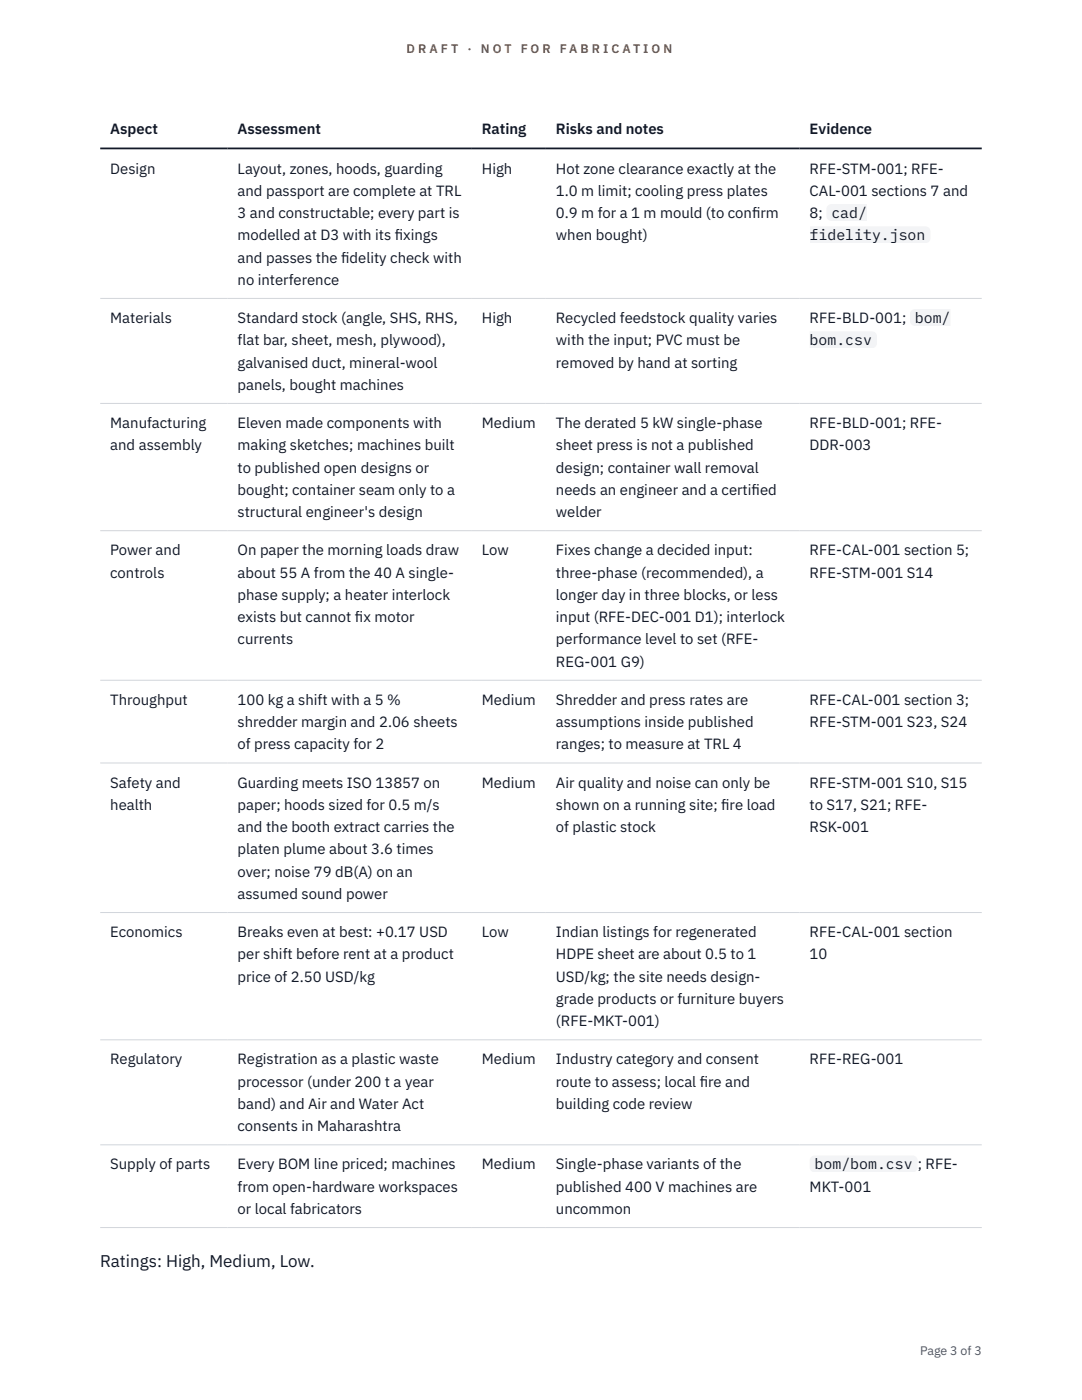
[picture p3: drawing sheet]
<svg xmlns="http://www.w3.org/2000/svg" width="216mm" height="279mm" viewBox="0 0 216 279" stroke-linecap="round" stroke-linejoin="round" font-family="sans-serif">
<defs><g id="words">
<text font-size="3.4" fill="#111827" x="20" y="252.9">Ratings: High, Medium, Low.</text>
<g font-size="3" fill="#111827">
<text x="22" y="26.8">Aspect</text>
<text x="47.4" y="26.8">Assessment</text>
<text x="96.2" y="26.8">Rating</text>
<text x="110.9" y="26.8">Risks and notes</text>
<text x="161.6" y="26.8">Evidence</text>
<text x="22" y="34.6">Design</text>
<text x="47.4" y="34.6">Layout, zones, hoods, guarding</text>
<text x="96.2" y="34.6">High</text>
<text x="110.9" y="34.6">Hot zone clearance exactly at the</text>
<text x="161.6" y="34.6">RFE-STM-001; RFE-</text>
<text x="47.4" y="39.1">and passport are complete at TRL</text>
<text x="110.9" y="39.1">1.0 m limit; cooling press plates</text>
<text x="161.6" y="39.1">CAL-001 sections 7 and</text>
<text x="47.4" y="43.5">3 and constructable; every part is</text>
<text x="47.4" y="48">modelled at D3 with its f</text>
<text x="78.8" y="48">ixings</text>
<text x="110.9" y="43.5">0.9 m for a 1 m mould (to conf</text>
<text x="110.9" y="48">when bought)</text>
<text x="150.1" y="43.5">irm</text>
<text x="161.6" y="43.5">8;</text>
<text x="161.6" y="48">fidelity.json</text>
<text x="165.9" y="43.5">cad/</text>
<text x="47.4" y="52.4">and passes the f</text>
<text x="68.1" y="52.4">idelity check with</text>
<text x="47.4" y="56.9">no interference</text>
<text x="22" y="64.5">Materials</text>
<text x="47.4" y="64.5">Standard stock (angle, SHS, RHS,</text>
<text x="96.2" y="64.5">High</text>
<text x="110.9" y="64.5">Recycled feedstock quality varies</text>
<text x="161.6" y="64.5">RFE-BLD-001;</text>
<text x="182.6" y="64.5">bom/</text>
<text x="47.4" y="68.9">flat bar, sheet, mesh, plywood),</text>
<text x="110.9" y="68.9">with the input; PVC must be</text>
<text x="161.6" y="68.9">bom.csv</text>
<text x="47.4" y="73.4">galvanised duct, mineral-wool</text>
<text x="47.4" y="77.8">panels, bought machines</text>
<text x="110.9" y="73.4">removed by hand at sorting</text>
<text x="22" y="85.4">Manufacturing</text>
<text x="22" y="89.9">and assembly</text>
<text x="47.4" y="85.4">Eleven made components with</text>
<text x="47.4" y="89.9">making sketches; machines built</text>
<text x="96.2" y="85.4">Medium</text>
<text x="110.9" y="85.4">The derated 5 kW single-phase</text>
<text x="110.9" y="89.9">sheet press is not a published</text>
<text x="161.6" y="85.4">RFE-BLD-001; RFE-</text>
<text x="161.6" y="89.9">DDR-003</text>
<text x="47.4" y="94.3">to published open designs or</text>
<text x="110.9" y="94.3">design; container wall removal</text>
<text x="47.4" y="98.8">bought; container seam only to a</text>
<text x="110.9" y="98.8">needs an engineer and a certif</text>
<text x="150" y="98.8">ied</text>
<text x="47.4" y="103.2">structural engineer's design</text>
<text x="110.9" y="103.2">welder</text>
<text x="22" y="110.8">Power and</text>
<text x="47.4" y="110.8">On paper the morning loads draw</text>
<text x="96.2" y="110.8">Low</text>
<text x="110.9" y="110.8">Fixes change a decided input:</text>
<text x="161.6" y="110.8">RFE-CAL-001 section 5;</text>
<text x="22" y="115.3">controls</text>
<text x="47.4" y="115.3">about 55 A from the 40 A single-</text>
<text x="47.4" y="119.7">phase supply; a heater interlock</text>
<text x="110.9" y="115.3">three-phase (recommended), a</text>
<text x="110.9" y="119.7">longer day in three blocks, or less</text>
<text x="161.6" y="115.3">RFE-STM-001 S14</text>
<text x="47.4" y="124.2">exists but cannot f</text>
<text x="70.8" y="124.2">ix motor</text>
<text x="110.9" y="124.2">input (RFE-DEC-001 D1); interlock</text>
<text x="47.4" y="128.6">currents</text>
<text x="110.9" y="128.6">performance level to set (RFE-</text>
<text x="110.9" y="133.1">REG-001 G9)</text>
<text x="22" y="140.7">Throughput</text>
<text x="47.4" y="140.7">100 kg a shift with a 5 %</text>
<text x="96.2" y="140.7">Medium</text>
<text x="110.9" y="140.7">Shredder and press rates are</text>
<text x="161.6" y="140.7">RFE-CAL-001 section 3;</text>
<text x="47.4" y="145.1">shredder margin and 2.06 sheets</text>
<text x="47.4" y="149.6">of press capacity for 2</text>
<text x="110.9" y="145.1">assumptions inside published</text>
<text x="110.9" y="149.6">ranges; to measure at TRL 4</text>
<text x="161.6" y="145.1">RFE-STM-001 S23, S24</text>
<text x="22" y="157.2">Safety and</text>
<text x="22" y="161.6">health</text>
<text x="47.4" y="157.2">Guarding meets ISO 13857 on</text>
<text x="47.4" y="161.6">paper; hoods sized for 0.5 m/s</text>
<text x="96.2" y="157.2">Medium</text>
<text x="110.9" y="157.2">Air quality and noise can only be</text>
<text x="110.9" y="161.6">shown on a running site; f</text>
<text x="143.9" y="161.6">ire load</text>
<text x="161.6" y="157.2">RFE-STM-001 S10, S15</text>
<text x="161.6" y="161.6">to S17, S21; RFE-</text>
<text x="47.4" y="166.1">and the booth extract carries the</text>
<text x="110.9" y="166.1">of plastic stock</text>
<text x="161.6" y="166.1">RSK-001</text>
<text x="47.4" y="170.5">platen plume about 3.6 times</text>
<text x="47.4" y="175">over; noise 79 dB(A) on an</text>
<text x="47.4" y="179.4">assumed sound power</text>
<text x="22" y="187">Economics</text>
<text x="47.4" y="187">Breaks even at best: +0.17 USD</text>
<text x="47.4" y="191.5">per shift before rent at a product</text>
<text x="96.2" y="187">Low</text>
<text x="110.9" y="187">Indian listings for regenerated</text>
<text x="110.9" y="191.5">HDPE sheet are about 0.5 to 1</text>
<text x="161.6" y="187">RFE-CAL-001 section</text>
<text x="161.6" y="191.5">10</text>
<text x="47.4" y="195.9">price of 2.50 USD/kg</text>
<text x="110.9" y="195.9">USD/kg; the site needs design-</text>
<text x="110.9" y="200.4">grade products or furniture buyers</text>
<text x="110.9" y="204.8">(RFE-MKT-001)</text>
<text x="22" y="212.4">Regulatory</text>
<text x="47.4" y="212.4">Registration as a plastic waste</text>
<text x="96.2" y="212.4">Medium</text>
<text x="110.9" y="212.4">Industry category and consent</text>
<text x="161.6" y="212.4">RFE-REG-001</text>
<text x="47.4" y="216.9">processor (under 200 t a year</text>
<text x="47.4" y="221.3">band) and Air and Water Act</text>
<text x="110.9" y="216.9">route to assess; local f</text>
<text x="110.9" y="221.3">building code review</text>
<text x="139.6" y="216.9">ire and</text>
<text x="47.4" y="225.8">consents in Maharashtra</text>
<text x="22" y="233.4">Supply of parts</text>
<text x="47.4" y="233.4">Every BOM line priced; machines</text>
<text x="96.2" y="233.4">Medium</text>
<text x="110.9" y="233.4">Single-phase variants of the</text>
<text x="162.6" y="233.4">bom/bom.csv</text>
<text x="183.1" y="233.4">; RFE-</text>
<text x="47.4" y="237.8">from open-hardware workspaces</text>
<text x="110.9" y="237.8">published 400 V machines are</text>
<text x="161.6" y="237.8">MKT-001</text>
<text x="47.4" y="242.3">or local fabricators</text>
<text x="110.9" y="242.3">uncommon</text>
</g>
<g font-size="2.5" fill="#b45309">
<text x="81.1" y="10.5">D R A F T</text>
<text x="93.3" y="10.5">·</text>
<text x="95.9" y="10.5">N O T</text>
<text x="103.9" y="10.5">F O R</text>
<text x="111.7" y="10.5">F A B R I C A T I O N</text>
</g>
<text font-size="2.5" fill="#4b5563" x="183.6" y="270.3">Page 3 of 3</text>
</g></defs>
<path d="M20 59.6h175.9M20 80.5h175.9M20 105.9h175.9M20 135.8h175.9M20 152.3h175.9M20 182.1h175.9M20 207.5h175.9M20 228.5h175.9M20 245h175.9" fill="none" stroke="#d1d5db" stroke-width=".2"/>
<path d="M20 29.6h175.9" fill="none" stroke="#111827" stroke-width=".35"/>
<g fill="#f3f4f6">
<path d="M164.9 40.7h8.1v3.4h-8.1z"/>
<path d="M161.6 45.2h24.1v3.3h-24.1z"/>
<path d="M181.6 61.7h8.1v3.3h-8.1z"/>
<path d="M161.6 66.1h13.4v3.4h-13.4z"/>
<path d="M161.6 230.6h21.5v3.4h-21.5z"/>
</g>
<use href="#words"/>
</svg>
